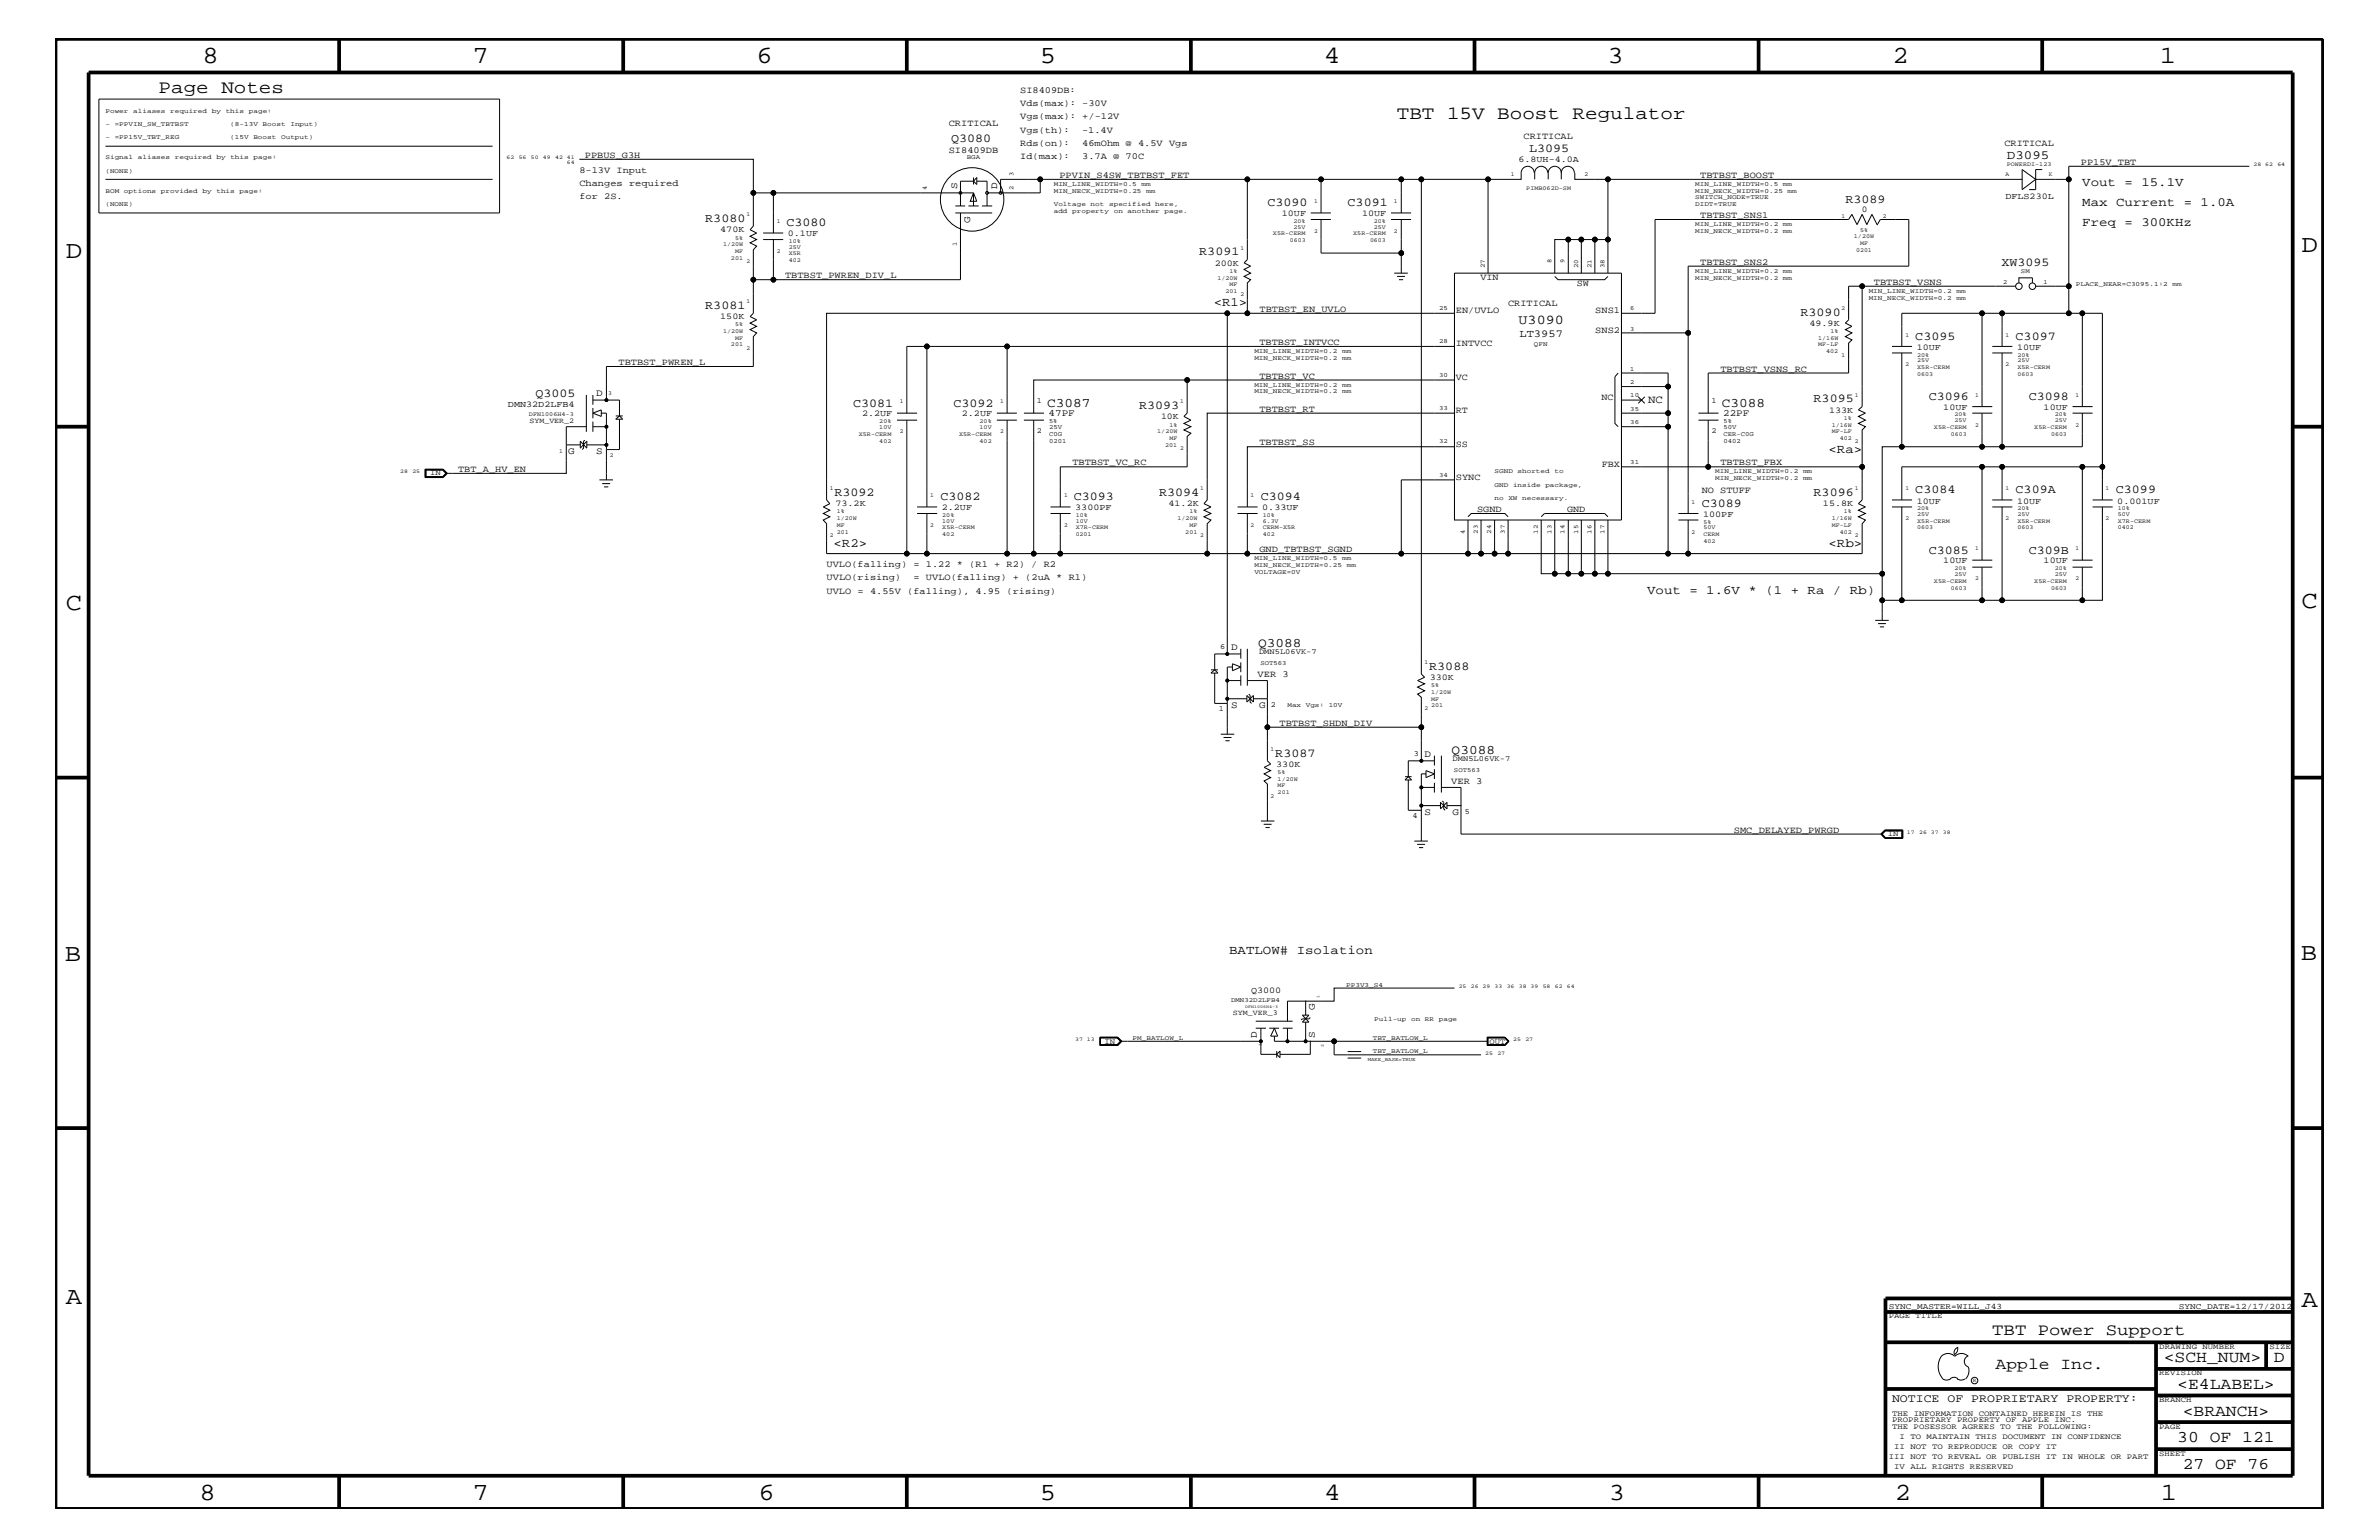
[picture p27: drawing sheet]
<svg xmlns="http://www.w3.org/2000/svg" width="432mm" height="279mm" viewBox="0 0 432 279" stroke-linecap="round" stroke-linejoin="round" font-family="sans-serif">
<defs><g id="words">
<g font-size="4.5">
<text x="36.7" y="11.5">8</text>
<text x="85.8" y="11.5">7</text>
<text x="137.3" y="11.5">6</text>
<text x="188.7" y="11.5">5</text>
<text x="240.3" y="11.5">4</text>
<text x="291.8" y="11.5">3</text>
<text x="343.5" y="11.5">2</text>
<text x="392" y="11.5">1</text>
<text x="11.9" y="46.8">D</text>
<text x="417.7" y="45.7">D</text>
<text x="11.9" y="110.6">C</text>
<text x="417.8" y="110.3">C</text>
<text x="11.8" y="174.3">B</text>
<text x="417.6" y="174.2">B</text>
<text x="11.9" y="236.7">A</text>
<text x="417.8" y="237.1">A</text>
<text x="36.2" y="272.1">8</text>
<text x="85.8" y="272.1">7</text>
<text x="137.7" y="272.1">6</text>
<text x="188.7" y="272.1">5</text>
<text x="240.4" y="272.1">4</text>
<text x="292" y="272.1">3</text>
<text x="343.9" y="272.1">2</text>
<text x="392.2" y="272.1">1</text>
</g>
<g font-size="3.4">
<text x="28.8" y="16.8">Page Notes</text>
<text x="253.5" y="21.6">TBT 15V Boost Regulator</text>
</g>
<g font-size="3">
<text x="361.6" y="242.3">TBT Power Support</text>
<text x="362.2" y="248.4">Apple Inc.</text>
<text x="392.7" y="247.1">&lt;SCH_NUM&gt;</text>
<text x="395.2" y="252">&lt;E4LABEL&gt;</text>
<text x="412.7" y="247.1">D</text>
<text x="396.2" y="256.8">&lt;BRANCH&gt;</text>
<text x="395.2" y="261.6">30 OF 121</text>
<text x="396.2" y="266.6">27 OF 76</text>
</g>
<text font-size="2.5" x="275.6" y="58.7">U3090</text>
<g font-size="2.4">
<text x="190.1" y="73.8">C3087</text>
<text x="312.5" y="73.8">C3088</text>
<text x="228.3" y="117.4">Q3088</text>
<text x="263.5" y="136.8">Q3088</text>
</g>
<g font-size="2.3">
<text x="364.3" y="28.9">D3095</text>
<text x="378" y="33.7">Vout = 15.1V</text>
<text x="378" y="41">Freq = 300KHz</text>
<text x="378" y="37.4">Max Current = 1.0A</text>
<text x="220.3" y="55.6">&lt;R1&gt;</text>
<text x="331.9" y="82.2">&lt;Ra&gt;</text>
<text x="151.3" y="99.3">&lt;R2&gt;</text>
<text x="331.9" y="99.3">&lt;Rb&gt;</text>
<text x="299" y="107.7">Vout = 1.6V * (1 + Ra / Rb)</text>
<text x="223.1" y="173.2">BATLOW# Isolation</text>
</g>
<g font-size="2.2">
<text x="172.6" y="25.9">Q3080</text>
<text x="277.5" y="27.5">L3095</text>
<text x="128" y="40.3">R3080</text>
<text x="142.7" y="41">C3080</text>
<text x="230" y="37.4">C3090</text>
<text x="244.6" y="37.4">C3091</text>
<text x="334.9" y="36.8">R3089</text>
<text x="217.7" y="46.3">R3091</text>
<text x="363.3" y="48.2">XW3095</text>
<text x="128" y="56.1">R3081</text>
<text x="326.8" y="57.3">R3090</text>
<text x="347.6" y="61.7">C3095</text>
<text x="365.8" y="61.7">C3097</text>
<text x="97.2" y="72">Q3005</text>
<text x="154.9" y="73.8">C3081</text>
<text x="173.1" y="73.8">C3092</text>
<text x="206.8" y="74.3">R3093</text>
<text x="329.2" y="73">R3095</text>
<text x="350.1" y="72.6">C3096</text>
<text x="368.2" y="72.6">C3098</text>
<text x="347.6" y="89.5">C3084</text>
<text x="365.8" y="89.5">C309A</text>
<text x="384" y="89.5">C3099</text>
<text x="151.5" y="90">R3092</text>
<text x="170.7" y="90.7">C3082</text>
<text x="194.9" y="90.7">C3093</text>
<text x="210.4" y="90">R3094</text>
<text x="228.9" y="90.7">C3094</text>
<text x="308.9" y="92">C3089</text>
<text x="329.2" y="90">R3096</text>
<text x="350.1" y="100.4">C3085</text>
<text x="368.2" y="100.4">C309B</text>
<text x="259.4" y="121.5">R3088</text>
<text x="231.5" y="137.3">R3087</text>
</g>
<text font-size="2.1" x="343.4" y="254.4">NOTICE OF PROPRIETARY PROPERTY:</text>
<text font-size="2" x="299.1" y="73.2">NC</text>
<text font-size="1.9" x="275.8" y="61.1">LT3957</text>
<g font-size="1.8">
<text x="173.7" y="34.3" transform="rotate(-90 173.7 34.3)">S</text>
<text x="181" y="34.3" transform="rotate(-90 181 34.3)">D</text>
<text x="176.1" y="40.4" transform="rotate(-90 176.1 40.4)">G</text>
<text x="108.2" y="71.8">D</text>
<text x="190.3" y="75.6">47PF</text>
<text x="312.8" y="75.6">22PF</text>
<text x="103.1" y="82.4">G</text>
<text x="108.2" y="82.4">S</text>
<text x="223.4" y="117.9">D</text>
<text x="223.4" y="128.5">S</text>
<text x="228.5" y="128.5">G</text>
<text x="258.6" y="137.3">D</text>
<text x="258.6" y="147.9">S</text>
<text x="263.7" y="147.9">G</text>
<text x="238.7" y="183.2" transform="rotate(-90 238.7 183.2)">G</text>
<text x="228.1" y="188.3" transform="rotate(-90 228.1 188.3)">D</text>
<text x="238.7" y="188.3" transform="rotate(-90 238.7 188.3)">S</text>
</g>
<g font-size="1.7">
<text x="185.2" y="16.8">SI8409DB:</text>
<text x="172.2" y="22.9">CRITICAL</text>
<text x="185.2" y="21.6">Vgs(max): +/-12V</text>
<text x="185.2" y="19.2">Vds(max): -30V</text>
<text x="106.2" y="28.6">PPBUS_G3H</text>
<text x="172.2" y="27.7">SI8409DB</text>
<text x="185.2" y="26.5">Rds(on):</text>
<text x="185.2" y="28.9">Id(max):</text>
<text x="185.2" y="24.1">Vgs(th):</text>
<text x="196.4" y="24.1">-1.4V</text>
<text x="196.4" y="26.5">46mOhm @ 4.5V Vgs</text>
<text x="196.4" y="28.9">3.7A @ 70C</text>
<text x="276.5" y="25.3">CRITICAL</text>
<text x="363.8" y="26.5">CRITICAL</text>
<text x="377.7" y="29.9">PP15V_TBT</text>
<text x="105.2" y="31.4">8-13V Input</text>
<text x="105.2" y="33.7">Changes required</text>
<text x="192.3" y="32.3">PPVIN_S4SW_TBTBST_FET</text>
<text x="308.6" y="32.3">TBTBST_BOOST</text>
<text x="105.2" y="36.2">for 2S.</text>
<text x="308.6" y="39.6">TBTBST_SNS1</text>
<text x="142.5" y="50.5">TBTBST_PWREN_DIV_L</text>
<text x="268.7" y="50.7">VIN</text>
<text x="286.2" y="51.9">SW</text>
<text x="308.6" y="48">TBTBST_SNS2</text>
<text x="340.1" y="51.7">TBTBST_VSNS</text>
<text x="228.6" y="56.6">TBTBST_EN_UVLO</text>
<text x="264.2" y="56.8">EN/UVLO</text>
<text x="273.7" y="55.6">CRITICAL</text>
<text x="289.6" y="56.8">SNS1</text>
<text x="228.6" y="62.6">TBTBST_INTVCC</text>
<text x="264.2" y="62.9">INTVCC</text>
<text x="289.6" y="60.4">SNS2</text>
<text x="112.3" y="66.2">TBTBST_PWREN_L</text>
<text x="228.6" y="68.7">TBTBST_VC</text>
<text x="264.2" y="68.9">VC</text>
<text x="312.3" y="67.5">TBTBST_VSNS_RC</text>
<text x="228.6" y="74.7">TBTBST_RT</text>
<text x="264.2" y="75">RT</text>
<text x="290.7" y="72.6">NC</text>
<text x="228.6" y="80.8">TBTBST_SS</text>
<text x="264.2" y="81.1">SS</text>
<text x="83.1" y="85.6">TBT_A_HV_EN</text>
<text x="194.6" y="84.4">TBTBST_VC_RC</text>
<text x="264.2" y="87.1">SYNC</text>
<text x="290.7" y="84.7">FBX</text>
<text x="308.9" y="89.5">NO STUFF</text>
<text x="312.3" y="84.4">TBTBST_FBX</text>
<text x="268.1" y="92.9">SGND</text>
<text x="284.4" y="92.9">GND</text>
<text x="228.6" y="100.2">GND_TBTBST_SGND</text>
<text x="150" y="105.3">UVLO(rising)</text>
<text x="150" y="102.9">UVLO(falling) = 1.22 * (R1 + R2) / R2</text>
<text x="150" y="107.7">UVLO = 4.55V (falling), 4.95 (rising)</text>
<text x="165.8" y="105.3">= UVLO(falling) + (2uA * R1)</text>
<text x="228.3" y="122.9">VER 3</text>
<text x="232.2" y="131.7">TBTBST_SHDN_DIV</text>
<text x="263.4" y="142.3">VER 3</text>
<text x="314.7" y="151.1">SMC_DELAYED_PWRGD</text>
</g>
<g font-size="1.6">
<text x="275.6" y="29.3">6.8UH-4.0A</text>
<text x="232.7" y="39.2">10UF</text>
<text x="247.2" y="39.2">10UF</text>
<text x="337.9" y="38.5">0</text>
<text x="364" y="36.2">DFLS230L</text>
<text x="130.7" y="42.1">470K</text>
<text x="143" y="42.9">0.1UF</text>
<text x="220.5" y="48.2">200K</text>
<text x="130.7" y="57.9">150K</text>
<text x="328.4" y="59.1">49.9K</text>
<text x="347.9" y="63.4">10UF</text>
<text x="366.1" y="63.4">10UF</text>
<text x="92.2" y="73.9">DMN32D2LFB4</text>
<text x="156.5" y="75.6">2.2UF</text>
<text x="174.6" y="75.6">2.2UF</text>
<text x="210.7" y="76.1">10K</text>
<text x="332" y="74.9">133K</text>
<text x="352.7" y="74.4">10UF</text>
<text x="370.9" y="74.4">10UF</text>
<text x="151.6" y="91.8">73.2K</text>
<text x="170.9" y="92.6">2.2UF</text>
<text x="195.2" y="92.6">3300PF</text>
<text x="212.1" y="91.8">41.2K</text>
<text x="229.1" y="92.6">0.33UF</text>
<text x="309.1" y="93.8">100PF</text>
<text x="330.9" y="91.8">15.8K</text>
<text x="347.9" y="91.4">10UF</text>
<text x="366.1" y="91.4">10UF</text>
<text x="384.3" y="91.4">0.001UF</text>
<text x="352.7" y="102.2">10UF</text>
<text x="370.9" y="102.2">10UF</text>
<text x="259.5" y="123.4">330K</text>
<text x="231.6" y="139.1">330K</text>
<text x="227.1" y="180.2">Q3000</text>
</g>
<g font-size="1.5">
<text x="342.8" y="237.4">SYNC_MASTER=WILL_J43</text>
<text x="395.5" y="237.4">SYNC_DATE=12/17/2012</text>
</g>
<g font-size="1.4">
<text x="96.1" y="76.8">SYM_VER_2</text>
<text x="188.2" y="73.2">1</text>
<text x="310.6" y="73.2">1</text>
<text x="188.2" y="78.6">2</text>
<text x="310.6" y="78.6">2</text>
<text x="78.1" y="86.2">IN</text>
<text x="221.5" y="117.8">6</text>
<text x="228.5" y="118.7">DMN5L06VK-7</text>
<text x="221.2" y="129.1">1</text>
<text x="230.6" y="128.3">2</text>
<text x="256.6" y="137.2">3</text>
<text x="263.7" y="138.1">DMN5L06VK-7</text>
<text x="256.4" y="148.4">4</text>
<text x="265.9" y="147.7">5</text>
<text x="342.6" y="151.8">IN</text>
<text x="223.8" y="184.1">SYM_VER_3</text>
<text x="200.5" y="189.3">IN</text>
<text x="270.4" y="189.3">OUT</text>
<text x="342.8" y="239.2">PAGE TITLE</text>
<text x="391.9" y="244.7">DRAWING NUMBER</text>
<text x="411.9" y="244.7">SIZE</text>
<text x="391.9" y="249.5">REVISION</text>
<text x="343.4" y="256.8">THE INFORMATION CONTAINED HEREIN IS THE</text>
<text x="391.9" y="254.4">BRANCH</text>
<text x="343.4" y="259.3">THE POSESSOR AGREES TO THE FOLLOWING:</text>
<text x="343.4" y="258">PROPRIETARY PROPERTY OF APPLE INC.</text>
<text x="343.8" y="262.9">II NOT TO REPRODUCE OR COPY IT</text>
<text x="344.8" y="261.1">I TO MAINTAIN THIS DOCUMENT IN CONFIDENCE</text>
<text x="391.9" y="259.3">PAGE</text>
<text x="342.8" y="264.7">III NOT TO REVEAL OR PUBLISH IT IN WHOLE OR PART</text>
<text x="343.8" y="266.6">IV ALL RIGHTS RESERVED</text>
<text x="391.9" y="264.1">SHEET</text>
</g>
<g font-size="1.2">
<text x="19.1" y="22.9">-</text>
<text x="19.1" y="20.4">Power</text>
<text x="20.8" y="22.9">=PPVIN_SW_TBTBST</text>
<text x="24.2" y="20.4">aliases</text>
<text x="30.9" y="20.4">required</text>
<text x="38.4" y="20.4">by</text>
<text x="41" y="20.4">this</text>
<text x="41.8" y="22.9">(8-13V Boost</text>
<text x="45.2" y="20.4">page:</text>
<text x="52.7" y="22.9">Input)</text>
<text x="19.1" y="25.3">-</text>
<text x="19.1" y="28.9">Signal</text>
<text x="20.8" y="25.3">=PP15V_TBT_REG</text>
<text x="25" y="28.9">aliases</text>
<text x="31.7" y="28.9">required</text>
<text x="39.3" y="28.9">by</text>
<text x="41.8" y="25.3">(15V Boost</text>
<text x="41.8" y="28.9">this</text>
<text x="46" y="28.9">page:</text>
<text x="51" y="25.3">Output)</text>
<text x="175.5" y="28.9">BGA</text>
<text x="19.1" y="31.4">(NONE)</text>
<text x="19.1" y="35">BOM</text>
<text x="22.5" y="35">options</text>
<text x="29.2" y="35">provided</text>
<text x="36.8" y="35">by</text>
<text x="39.3" y="35">this</text>
<text x="43.5" y="35">page:</text>
<text x="168.2" y="34.4" transform="rotate(-90 168.2 34.4)">4</text>
<text x="184" y="34.4" transform="rotate(-90 184 34.4)">2</text>
<text x="184" y="31.9" transform="rotate(-90 184 31.9)">3</text>
<text x="191.3" y="35">MIN_NECK_WIDTH=0.25</text>
<text x="191.3" y="33.7">MIN_LINE_WIDTH=0.5</text>
<text x="207.2" y="33.7">mm</text>
<text x="208" y="35">mm</text>
<text x="307.7" y="33.7">MIN_LINE_WIDTH=0.5</text>
<text x="307.7" y="35">MIN_NECK_WIDTH=0.25</text>
<text x="323.6" y="33.7">mm</text>
<text x="324.5" y="35">mm</text>
<text x="19.1" y="37.4">(NONE)</text>
<text x="191.3" y="37.4">Voltage</text>
<text x="191.3" y="38.6">add</text>
<text x="194.6" y="38.6">property</text>
<text x="198" y="37.4">not</text>
<text x="201.3" y="37.4">specified</text>
<text x="202.2" y="38.6">on</text>
<text x="204.7" y="38.6">another</text>
<text x="209.7" y="37.4">here,</text>
<text x="211.4" y="38.6">page.</text>
<text x="307.7" y="41">MIN_LINE_WIDTH=0.2</text>
<text x="307.7" y="37.4">DIDT=TRUE</text>
<text x="307.7" y="36.2">SWITCH_NODE=TRUE</text>
<text x="323.6" y="41">mm</text>
<text x="173.7" y="44.6" transform="rotate(-90 173.7 44.6)">1</text>
<text x="281.6" y="47.8" transform="rotate(-90 281.6 47.8)">8</text>
<text x="284" y="47.8" transform="rotate(-90 284 47.8)">9</text>
<text x="307.7" y="42.3">MIN_NECK_WIDTH=0.2</text>
<text x="323.6" y="42.3">mm</text>
<text x="269.5" y="48.6" transform="rotate(-90 269.5 48.6)">27</text>
<text x="286.4" y="48.6" transform="rotate(-90 286.4 48.6)">20</text>
<text x="288.9" y="48.6" transform="rotate(-90 288.9 48.6)">21</text>
<text x="291.3" y="48.6" transform="rotate(-90 291.3 48.6)">38</text>
<text x="307.7" y="49.6">MIN_LINE_WIDTH=0.2</text>
<text x="307.7" y="50.7">MIN_NECK_WIDTH=0.2</text>
<text x="323.6" y="49.6">mm</text>
<text x="323.6" y="50.7">mm</text>
<text x="339.2" y="53.2">MIN_LINE_WIDTH=0.2</text>
<text x="355.1" y="53.2">mm</text>
<text x="363.6" y="51.6">2</text>
<text x="366.8" y="49.6">SM</text>
<text x="370.9" y="51.6">1</text>
<text x="376.8" y="51.9">PLACE_NEAR=C3095.1:2</text>
<text x="394.3" y="51.9">mm</text>
<text x="261.2" y="56.2">25</text>
<text x="295.9" y="60">3</text>
<text x="295.9" y="56.3">6</text>
<text x="339.2" y="54.4">MIN_NECK_WIDTH=0.2</text>
<text x="355.1" y="54.4">mm</text>
<text x="227.7" y="65.3">MIN_NECK_WIDTH=0.2</text>
<text x="227.7" y="64">MIN_LINE_WIDTH=0.2</text>
<text x="243.6" y="65.3">mm</text>
<text x="243.6" y="64">mm</text>
<text x="261.2" y="62.3">28</text>
<text x="278.4" y="62.9">QFN</text>
<text x="227.7" y="71.3">MIN_NECK_WIDTH=0.2</text>
<text x="227.7" y="70.1">MIN_LINE_WIDTH=0.2</text>
<text x="243.6" y="71.3">mm</text>
<text x="243.6" y="70.1">mm</text>
<text x="261.2" y="68.4">30</text>
<text x="295.9" y="69.6">2</text>
<text x="295.9" y="67.3">1</text>
<text x="190.4" y="77.9">25V</text>
<text x="190.4" y="76.8">5%</text>
<text x="261.2" y="74.4">33</text>
<text x="295.9" y="76.9">36</text>
<text x="295.9" y="74.5">35</text>
<text x="295.9" y="72.1">10</text>
<text x="312.8" y="76.8">5%</text>
<text x="312.8" y="77.9">50V</text>
<text x="190.4" y="80.3">0201</text>
<text x="190.4" y="79.1">C0G</text>
<text x="261.2" y="80.5">32</text>
<text x="312.8" y="79.1">CER-C0G</text>
<text x="312.8" y="80.3">0402</text>
<text x="261.2" y="86.5">34</text>
<text x="271.3" y="85.9">SGND</text>
<text x="271.3" y="88.3">GND</text>
<text x="274.6" y="88.3">inside</text>
<text x="275.4" y="85.9">shorted</text>
<text x="280.5" y="88.3">package,</text>
<text x="282.1" y="85.9">to</text>
<text x="295.9" y="84.2">31</text>
<text x="311.3" y="85.9">MIN_LINE_WIDTH=0.2</text>
<text x="311.3" y="87.1">MIN_NECK_WIDTH=0.2</text>
<text x="327.3" y="85.9">mm</text>
<text x="327.3" y="87.1">mm</text>
<text x="271.3" y="90.7">no</text>
<text x="273.8" y="90.7">XW</text>
<text x="276.3" y="90.7">necessary.</text>
<text x="227.7" y="101.6">MIN_LINE_WIDTH=0.5</text>
<text x="243.6" y="101.6">mm</text>
<text x="265.9" y="96.8" transform="rotate(-90 265.9 96.8)">4</text>
<text x="268.2" y="96.8" transform="rotate(-90 268.2 96.8)">23</text>
<text x="270.7" y="96.8" transform="rotate(-90 270.7 96.8)">24</text>
<text x="273.1" y="96.8" transform="rotate(-90 273.1 96.8)">37</text>
<text x="279.1" y="96.8" transform="rotate(-90 279.1 96.8)">12</text>
<text x="281.6" y="96.8" transform="rotate(-90 281.6 96.8)">13</text>
<text x="284" y="96.8" transform="rotate(-90 284 96.8)">14</text>
<text x="286.4" y="96.8" transform="rotate(-90 286.4 96.8)">15</text>
<text x="288.9" y="96.8" transform="rotate(-90 288.9 96.8)">16</text>
<text x="291.3" y="96.8" transform="rotate(-90 291.3 96.8)">17</text>
<text x="227.7" y="102.9">MIN_NECK_WIDTH=0.25</text>
<text x="227.7" y="104.1">VOLTAGE=0V</text>
<text x="244.4" y="102.9">mm</text>
<text x="228.8" y="120.7">SOT563</text>
<text x="233.7" y="128.3">Max</text>
<text x="237" y="128.3">Vgs:</text>
<text x="241.2" y="128.3">10V</text>
<text x="263.9" y="140.1">SOT563</text>
<text x="244.3" y="179">PP3V3_S4</text>
<text x="223.4" y="181.8">DMN32D2LFB4</text>
<text x="249.4" y="185.3">Pull-up</text>
<text x="256.1" y="185.3">on</text>
<text x="258.6" y="185.3">RR</text>
<text x="261.2" y="185.3">page</text>
<text x="205.6" y="188.7">PM_BATLOW_L</text>
<text x="249.2" y="191.1">TBT_BATLOW_L</text>
<text x="249.2" y="188.7">TBT_BATLOW_L</text>
</g>
<g font-size="1.1">
<text x="274.2" y="31.9">1</text>
<text x="277" y="34.5">PIMB062D-SM</text>
<text x="287.6" y="31.9">2</text>
<text x="364" y="31.9">A</text>
<text x="364.2" y="30.2">POWERDI-123</text>
<text x="371.9" y="31.9">K</text>
<text x="135.5" y="39.2">1</text>
<text x="141" y="40.4">1</text>
<text x="234.8" y="40.4">20%</text>
<text x="234.8" y="41.5">25V</text>
<text x="238.5" y="36.8">1</text>
<text x="249.3" y="40.4">20%</text>
<text x="249.3" y="41.5">25V</text>
<text x="253" y="36.8">1</text>
<text x="334.3" y="39.5">1</text>
<text x="341.7" y="39.5">2</text>
<text x="131.2" y="44.6">1/20W</text>
<text x="132.7" y="47.1">201</text>
<text x="133.4" y="45.9">MF</text>
<text x="133.4" y="43.5">5%</text>
<text x="135.5" y="47.7">2</text>
<text x="141" y="45.9">2</text>
<text x="143.2" y="44.1">10%</text>
<text x="143.2" y="45.2">25V</text>
<text x="143.2" y="46.3">X5R</text>
<text x="143.2" y="47.6">402</text>
<text x="225.1" y="45.3">1</text>
<text x="231.1" y="42.7">X5R-CERM</text>
<text x="234.1" y="44">0603</text>
<text x="238.5" y="42.3">2</text>
<text x="245.6" y="42.7">X5R-CERM</text>
<text x="248.7" y="44">0603</text>
<text x="253" y="42.3">2</text>
<text x="336.5" y="43.2">1/20W</text>
<text x="336.9" y="45.7">0201</text>
<text x="337.6" y="44.4">MF</text>
<text x="337.6" y="42">5%</text>
<text x="221" y="50.7">1/20W</text>
<text x="222.4" y="53.2">201</text>
<text x="223.2" y="49.6">1%</text>
<text x="223.2" y="51.9">MF</text>
<text x="225.1" y="53.8">2</text>
<text x="133.4" y="59.2">5%</text>
<text x="135.5" y="55">1</text>
<text x="334.3" y="56.2">2</text>
<text x="131.2" y="60.4">1/20W</text>
<text x="132.7" y="62.9">201</text>
<text x="133.4" y="61.7">MF</text>
<text x="135.5" y="63.4">2</text>
<text x="330" y="61.7">1/16W</text>
<text x="330" y="62.9">MF-LF</text>
<text x="331.5" y="64">402</text>
<text x="332.2" y="60.4">1%</text>
<text x="334.3" y="64.7">1</text>
<text x="345.9" y="61.1">1</text>
<text x="348" y="64.7">20%</text>
<text x="348" y="65.7">25V</text>
<text x="364" y="61.1">1</text>
<text x="366.2" y="64.7">20%</text>
<text x="366.2" y="65.7">25V</text>
<text x="110.4" y="71.7">3</text>
<text x="336.6" y="72">1</text>
<text x="345.9" y="66.5">2</text>
<text x="348" y="67">X5R-CERM</text>
<text x="348" y="68.2">0603</text>
<text x="358.5" y="72">1</text>
<text x="364" y="66.5">2</text>
<text x="366.2" y="68.2">0603</text>
<text x="366.2" y="67">X5R-CERM</text>
<text x="376.7" y="72">1</text>
<text x="96" y="75.5">DFN1006H4-3</text>
<text x="159.6" y="77.9">10V</text>
<text x="159.6" y="76.8">20%</text>
<text x="163.3" y="73.2">1</text>
<text x="177.8" y="76.8">20%</text>
<text x="177.8" y="77.9">10V</text>
<text x="181.5" y="73.2">1</text>
<text x="212.3" y="77.4">1%</text>
<text x="214.2" y="73.2">1</text>
<text x="332.5" y="77.4">1/16W</text>
<text x="334.7" y="76.2">1%</text>
<text x="351" y="77.9">X5R-CERM</text>
<text x="354.8" y="75.6">20%</text>
<text x="354.8" y="76.7">25V</text>
<text x="358.5" y="77.4">2</text>
<text x="369.2" y="77.9">X5R-CERM</text>
<text x="373" y="75.6">20%</text>
<text x="373" y="76.7">25V</text>
<text x="376.7" y="77.4">2</text>
<text x="101.5" y="82.2">1</text>
<text x="110.7" y="83">2</text>
<text x="155.9" y="79.1">X5R-CERM</text>
<text x="159.6" y="80.3">402</text>
<text x="163.3" y="78.6">2</text>
<text x="174.1" y="79.1">X5R-CERM</text>
<text x="177.8" y="80.3">402</text>
<text x="181.5" y="78.6">2</text>
<text x="210.1" y="78.6">1/20W</text>
<text x="211.5" y="81.1">201</text>
<text x="212.3" y="79.9">MF</text>
<text x="214.2" y="81.6">2</text>
<text x="332.5" y="78.6">MF-LF</text>
<text x="333.9" y="79.9">402</text>
<text x="336.6" y="80.5">2</text>
<text x="354.1" y="79.1">0603</text>
<text x="372.3" y="79.1">0603</text>
<text x="150.6" y="88.9">1</text>
<text x="217.8" y="88.9">1</text>
<text x="336.6" y="88.9">1</text>
<text x="345.9" y="88.9">1</text>
<text x="364" y="88.9">1</text>
<text x="382.2" y="88.9">1</text>
<text x="151.9" y="93.2">1%</text>
<text x="151.9" y="95.6">MF</text>
<text x="151.9" y="94.3">1/20W</text>
<text x="168.8" y="95.6">2</text>
<text x="168.8" y="90.1">1</text>
<text x="171" y="93.8">20%</text>
<text x="171" y="94.9">10V</text>
<text x="193.1" y="95.6">2</text>
<text x="193.1" y="90.1">1</text>
<text x="195.2" y="93.8">10%</text>
<text x="195.2" y="94.9">10V</text>
<text x="213.7" y="94.3">1/20W</text>
<text x="215.9" y="93.2">1%</text>
<text x="215.9" y="95.6">MF</text>
<text x="227" y="95.6">2</text>
<text x="227" y="90.1">1</text>
<text x="229.2" y="93.8">10%</text>
<text x="229.2" y="94.9">6.3V</text>
<text x="307" y="91.4">1</text>
<text x="309.2" y="95">5%</text>
<text x="332.5" y="95.6">MF-LF</text>
<text x="332.5" y="94.3">1/16W</text>
<text x="334.7" y="93.2">1%</text>
<text x="345.9" y="94.3">2</text>
<text x="348" y="92.6">20%</text>
<text x="348" y="93.7">25V</text>
<text x="348" y="94.9">X5R-CERM</text>
<text x="364" y="94.3">2</text>
<text x="366.2" y="93.7">25V</text>
<text x="366.2" y="92.6">20%</text>
<text x="366.2" y="94.9">X5R-CERM</text>
<text x="382.2" y="94.3">2</text>
<text x="384.4" y="94.9">X7R-CERM</text>
<text x="384.4" y="92.6">10%</text>
<text x="384.4" y="93.7">50V</text>
<text x="150.6" y="97.4">2</text>
<text x="151.9" y="96.8">201</text>
<text x="171" y="96">X5R-CERM</text>
<text x="171" y="97.3">402</text>
<text x="195.2" y="96">X7R-CERM</text>
<text x="195.2" y="97.3">0201</text>
<text x="215.1" y="96.8">201</text>
<text x="217.8" y="97.4">2</text>
<text x="229.2" y="97.3">402</text>
<text x="229.2" y="96">CERM-X5R</text>
<text x="307" y="96.8">2</text>
<text x="309.2" y="96">50V</text>
<text x="309.2" y="98.5">402</text>
<text x="309.2" y="97.3">CERM</text>
<text x="333.9" y="96.8">402</text>
<text x="336.6" y="97.4">2</text>
<text x="348" y="96">0603</text>
<text x="358.5" y="99.9">1</text>
<text x="366.2" y="96">0603</text>
<text x="376.7" y="99.9">1</text>
<text x="384.4" y="96">0402</text>
<text x="351" y="105.8">X5R-CERM</text>
<text x="354.1" y="107">0603</text>
<text x="354.8" y="104.6">25V</text>
<text x="354.8" y="103.5">20%</text>
<text x="358.5" y="105.3">2</text>
<text x="369.2" y="105.8">X5R-CERM</text>
<text x="372.3" y="107">0603</text>
<text x="373" y="103.5">20%</text>
<text x="373" y="104.6">25V</text>
<text x="376.7" y="105.3">2</text>
<text x="258.6" y="120.4">1</text>
<text x="259.8" y="125.9">1/20W</text>
<text x="259.8" y="124.7">5%</text>
<text x="258.6" y="128.9">2</text>
<text x="259.8" y="127.1">MF</text>
<text x="259.8" y="128.3">201</text>
<text x="230.6" y="136.2">1</text>
<text x="231.9" y="141.7">1/20W</text>
<text x="231.9" y="142.9">MF</text>
<text x="231.9" y="140.4">5%</text>
<text x="230.6" y="144.7">2</text>
<text x="231.9" y="144">201</text>
</g>
<g font-size="1">
<text x="92" y="28.9">62</text>
<text x="94.2" y="28.9">56</text>
<text x="96.4" y="28.9">50</text>
<text x="98.6" y="28.9">49</text>
<text x="100.8" y="28.9">42 41</text>
<text x="102.9" y="29.8">64</text>
<text x="409" y="30.2">28 62</text>
<text x="413.4" y="30.2">64</text>
<text x="72.6" y="85.9">28</text>
<text x="74.8" y="85.9">25</text>
<text x="346.1" y="151.3">17</text>
<text x="348.3" y="151.3">26 37</text>
<text x="352.7" y="151.3">38</text>
<text x="264.8" y="179.3">25</text>
<text x="267" y="179.3">26 29</text>
<text x="271.3" y="179.3">33</text>
<text x="273.5" y="179.3">36</text>
<text x="275.7" y="179.3">38 39</text>
<text x="280" y="179.3">58</text>
<text x="282.2" y="179.3">62</text>
<text x="284.4" y="179.3">64</text>
<text x="195.2" y="188.9">37 13</text>
<text x="269.6" y="191.4">25</text>
<text x="271.8" y="191.4">27</text>
<text x="274.7" y="188.9">25</text>
<text x="276.9" y="188.9">27</text>
<text x="358.1" y="250.7">R</text>
</g>
<text font-size=".9" x="248.2" y="192.6">MAKE_BASE=TRUE</text>
<g font-size=".8">
<text x="226" y="182.9">DFN1006H4-3</text>
<text x="239.5" y="181" transform="rotate(-90 239.5 181)">1</text>
<text x="229" y="189.9" transform="rotate(-90 229 189.9)">3</text>
<text x="240.3" y="190" transform="rotate(-90 240.3 190)">2</text>
</g>
</g></defs>
<g fill="none" stroke="#000" stroke-width=".18">
<path d="M17.9 18h72.8v20.6h-72.8zM19.1 32.5h70.3M19.1 26.5h70.3M105.2 28.9h31.5v6.1h3.7M136.7 35v6l-.6 .7 1.2 .6-1.2 .6 1.2 .6-1.2 .6 1.2 .5-.6 .7v5.4h3.7M173.4 38.6h6.7M173.4 37.4h1.8M174.3 38.6v12.1h-33.9v-7.2M175.8 37.4h1.8M176.7 35l.6 1.5h-1.2zM176.7 35h-36.3v7.3M176.7 32.2v1.3"/>
<path d="M176.7 35v2.4M176.7 32.9h-2.4v4.5M177.3 32.2v1.3l-.6-.6zM177.3 32.9h1.9v4.5M178.2 37.4h1.9M179.2 35h9.6v-2.5h-7.2v2.5M188.8 32.5h37.6M237.9 39.8h3.7M237.9 38.6h3.7M239.8 39.8v6.1h14.5M239.8 32.5h-13.4v14.6l-.6 .6 1.2 .6-1.2 .6 1.2 .7-1.2 .6 1.2 .5-.6 .6v5.5M252.5 39.8h3.6"/>
<path d="M252.5 38.6h3.6M254.3 32.5h-14.5v6.1M254.3 39.8v9.8M258 32.5h-3.7v6.1M270.1 32.5h-12.1v89.8l.6 .6-1.3 .6 1.3 .6-1.3 .6 1.3 .6-1.3 .6 .7 .6v5.4h-28M270.1 32.5v17.1M278.5 31.4a1.19 1.19 0 0 0-1.2-1.2 1.19 1.19 0 0 0-1.2 1.2v1.1h-6M280.9 31.4a1.19 1.19 0 0 0-1.2-1.2 1.19 1.19 0 0 0-1.1 1.2v1.1M283.4 31.4a1.19 1.19 0 0 0-1.2-1.2 1.19 1.19 0 0 0-1.2 1.2v1.1M283.4 31.4v1.1M283.4 31.4a1.19 1.19 0 0 1 1.2-1.2 1.19 1.19 0 0 1 1.2 1.2M285.8 31.4v1.1h6v11"/>
<path d="M291.8 32.5h75.2M367 30.8l2.5 1.7-2.5 1.9zM370.7 30.8h-1.2v3.6h-1.2M375.5 32.5v19.4h-6M408.3 30.2h-32.8v2.3h-6M136.7 50.7v6.1l-.6 .6 1.2 .6-1.2 .6 1.2 .6-1.2 .6 1.2 .6-.6 .7v5.4h-26.6v6.1M138.5 42.3h3.7M138.5 43.5h3.7M222.8 56.8h41.2M253.1 49.6h2.4M253.6 50.2h1.4M253.9 50.7h.8"/>
<path d="M264 49.6h30.3v44.7h-30.3zM282.2 50.2l.6 .5h8.5l.5-.5M282.2 49.6v-6.1h2.4v6.1M284.6 43.5h2.4v6.1M287 43.5h2.5v6.1M289.5 43.5h2.3v6.1M338 51.9h27.8M340.7 40.8l.6-1h5.2v8.5h-40.1v12.1h-12.1M340.7 40.8l-.9-1.9-1 1.9-.8-1.9-.9 1.9-1-1.9-.6 .9h-35.1v17h-6.1M359.7 56.8h3.7v6.1M363.4 56.8h18.2v33.9M366.4 51.3v-.9h2.5v.9"/>
<path d="M375.5 51.9v4.9M378 56.8v17M106.2 79.9l-.3 .1v1.3l-.2 .3M106.4 77.4h-3.6v8.5h-21.9M106.4 71.7v6.6M107.6 72.6h4.8v2.9M107.6 77.4h2.5M107.6 71.7v1.7M107.6 74v1.9M107.6 76.5v1.8M107.6 75l1.5-.6v1.2zM109.1 75h1v12.1"/>
<path d="M111.8 76.1l.6-.6 .6 .6zM111.8 75.5h1.2M112.4 76.1v5.5h-2.3M162.8 75h3.7M162.8 76.2h3.7M164.6 75v-12.1h18.2v12.1M164.6 76.2v24.2M168.2 62.9v29.1M180.9 76.2h3.7M180.9 75h3.7M182.8 62.9h81.2M182.8 76.2v24.2h-14.6"/>
<path d="M185.8 75h3.7M185.8 76.2h3.7M187.6 75v-6.1h27.9v6.1l-.6 .6 1.3 .6-1.3 .6 1.3 .6-1.3 .6 1.3 .6-.7 .6v5.5h-23.1v7.3M187.6 76.2v24.2M215.5 68.9h48.5M264 75h-44.9v15.7l-.6 .7 1.3 .6-1.3 .6 1.3 .6-1.3 .6 1.3 .5-.7 .7v5.4h-26.7M293.7 67.7l-.6 .7v8.4l.6 .6M294.3 75h8.5M294.3 72.6h3.6M294.3 70.1h8.5M294.3 67.7h8.5v9.7M294.3 77.4h8.5"/>
<path d="M297.3 72l1.2 1.2M298.5 72l-1.2 1.2M306.4 60.4v32.8M308.3 75h3.6M308.3 76.2h3.6M310 75v-7.3h25.5v-5.4l.6-.6-1.2-.6 1.2-.7-1.2-.6 1.2-.6-1.2-.6 .6-.6v-6.1h2.5v21.9l-.7 .6 1.3 .6-1.3 .6 1.3 .6-1.3 .6 1.3 .6-.6 .6v12.7l-.7 .7 1.3 .6-1.3 .6 1.3 .6-1.3 .6 1.3 .5-.6 .7v5.4h-35.2v-23M310 76.2v8.5h-15.7M343.4 64h3.6M343.4 62.9h3.6M345.2 64v17.1h-3.6v23h-49.8v-9.8M345.2 62.9v-6.1h14.5v17M358 75h3.6"/>
<path d="M358 73.8h3.6M359.7 75v6.1M361.6 62.9h3.7M361.6 64h3.7M363.4 64v17.1h-3.7M376.2 73.8h3.6M376.2 75h3.6M378 75v6.1h-14.6M77.1 85.1h3.3l.8 .8-.8 .7h-3.3zM77.2 85.2h3.2l.7 .7-.7 .7h-3.2zM77.3 85.2v1.4M77.3 85.3h3l.6 .6"/>
<path d="M80.3 85.2l.7 .7-.7 .7M80.9 85.9l-.6 .6h-3M102.8 80.7h2.5M105.3 80l1.2 1.3v-1.3l-1.2 1.3zM106.5 80.7h3.6M108.8 87.1h2.5M109.3 87.7h1.4M109.6 88.3h.8M166.5 92h3.6M166.5 93.2h3.6M168.2 93.2v7.2h-3.6M190.7 92h3.6"/>
<path d="M190.7 93.2h3.6M192.4 93.2v7.2h-4.8M224.6 93.2h3.7M224.6 92h3.7M226.4 93.2v7.2M264 81.1h-37.6v10.9M264 87.1h-9.7v13.3h12.1M266.4 93.8l.6-.6h6.1l.6 .6M266.4 94.3v6.1h2.4M268.8 94.3v6.1h2.5M271.3 94.3v6.1h2.4M273.7 94.3v6.1h29.1"/>
<path d="M279.7 94.3v9.8h2.5M282.2 94.3v9.8h2.4M284.6 94.3v9.8h2.4M287 94.3v9.8h2.5M289.5 94.3v9.8h2.3M291.8 93.8l-.5-.6h-11l-.6 .6M304.6 93.2h3.7M304.6 94.3h3.7M306.4 94.3v6.1M310 84.7h28M343.4 92h3.6M343.4 90.7h3.6"/>
<path d="M345.2 81.1h14.5M345.2 92v16.9h-3.6M359.7 84.7h-14.5v6M361.6 90.7h3.7M361.6 92h3.7M363.4 84.7h-3.7v16.9M363.4 92v16.9h-3.7M363.4 84.7v6M363.4 84.7h14.6M379.8 90.7h3.7M379.8 92h3.7M381.6 84.7h-3.6v16.9"/>
<path d="M381.6 92v16.9h-3.6M164.6 100.4h-14.6v-5.4l-.6-.7 1.2-.5-1.2-.6 1.2-.6-1.2-.6 1.2-.6-.6-.7v-33.9h72.8v61.8M182.8 100.4h4.8M219.1 100.4h35.2M225.2 117.7v1.8M225.2 118.6h-4.7v2.9M226.4 117.7v6.7M340.4 112.6h2.4M340.9 113.1h1.4M341.2 113.7h.8M341.6 104.1v8.5M358 102.9h3.6"/>
<path d="M358 101.6h3.6M359.7 102.9v6h-14.5M363.4 108.9h14.6M376.2 101.6h3.6M376.2 102.9h3.6M378 102.9v6M219.8 121.5h1.3M219.8 122.1l.7-.6 .6 .6zM220.5 122.1v5.5h2.3M221.6 133.2h2.4M222.1 133.8h1.4M222.4 134.4h.8"/>
<path d="M222.8 126.8h3.5M222.8 123.5h2.4M223.7 121h-.9v12.2M223.7 120.4l1.5 .6-1.5 .7zM225.2 120.2v1.7M225.2 122.5v1.9M226.3 126.2l1.2 1.2v-1.2l-1.2 1.2zM226.4 123.5h3.6v14.5l.6 .6-1.2 .6 1.2 .6-1.2 .6 1.2 .7-1.2 .6 .6 .6v6.7M226.7 125.9l.2 .3v1.2l.3 .2M227.5 126.8h2.5M258 131.9v6.1M258.8 139.8l1.5 .6-1.5 .7z"/>
<path d="M260.3 137.1v1.8M260.3 139.6v1.7M260.3 138h-4.7v2.9M261.6 137.1v6.7M228.9 149h2.4M229.4 149.5h1.4M229.7 150.1h.8M255 141.5l.6-.6 .6 .6zM255 140.9h1.2M255.6 141.5v5.5l2.5-.1M256.7 152.6h2.5M257.2 153.2h1.5"/>
<path d="M257.6 153.8h.7M258 142.9h2.3M258 146.2h3.5M258.8 140.4h-.8v12.2M260.3 142v1.8M261.5 145.6v1.2l1.1-1.2v1.2zM261.6 142.9h3.6v8.4h76.4M261.8 145.3l.2 .3v1.2l.3 .2M265.3 146.1l-2.7 .1M341.4 151.3l.7-.7h3.3v1.5h-3.3zM341.5 151.3l.6-.6h3.2v1.3h-3.2zM342.2 150.7l-.6 .6 .6 .7"/>
<path d="M345.2 150.7v1.3M345.4 150.7h-3.3l-.6 .6 .6 .8M264 179.3h-21.9v2.3h-8.4v3.7M199.6 188.2h3.3l.6 .7-.6 .8M199.6 188.2h3.3l.7 .7-.7 .8h-3.3zM199.7 188.3h3.1l.6 .6M202.8 188.2l.7 .7-.7 .7h-3.1v-1.4M203.4 188.9l-.6 .6h-3.1M203.4 188.9h25.5M227.9 185.3h6.7M227.9 186.5h1.9M228.9 186.5v4.8h2.8"/>
<path d="M230.4 186.5h1.8M231.3 188v.9h38.8M231.3 186.5l.6 1.5h-1.3zM231.7 190.7v1.2M232.3 190.7v1.2l-.6-.6zM232.8 186.5h1.8M233.7 186.5v2.4M236.4 184.2h1.2l-1.2 1.2h1.2zM237 185.4v3.5M237.1 181.6l-.1 2.6M237.8 184.6l-.2 .3h-1.2l-.3 .1M237.9 188.8l-.1 2.5h-5.5"/>
<path d="M242.1 188.9v2.5h26.7M244.6 190.8h2.5M244.6 192h2.5M269.9 188.2h3.2l.8 .7-.8 .8h-3.2zM270.1 188.3h3l.6 .6-.6 .6h-3zM273.8 188.9l-.7 .7h-3.1M273.8 188.9l-.7 .8M273.8 188.9l-.7-.7h-3.1v1.5M352.3 246.1a1.72 1.72 0 0 1 2.5 0 1.69 1.69 0 0 1 2.4 0M352.4 246a3.2 3.2 0 0 0 .4 4.3l.8 .1 .4-.2M354 250.2l.7-.3 .7 .3M355.2 250.2l.7 .2 .7-.2"/>
<path d="M355.3 244.4v.3a1.18 1.18 0 0 1-.6 1.1M355.4 244.4a.99 .99 0 0 0-.6 1.4M357.2 246a1.04 1.04 0 0 0-.7 1 1.04 1.04 0 0 0 .7 1M357.3 248l.1 .7a2.11 2.11 0 0 1-.6 1.5"/>
<circle cx="136.7" cy="35" r=".42"/>
<circle cx="140.4" cy="35" r=".42"/>
<circle cx="174.3" cy="35" r=".25"/>
<circle cx="176.4" cy="36.2" r="5.8"/>
<circle cx="179.2" cy="35" r=".25"/>
<circle cx="181.6" cy="35" r=".25"/>
<circle cx="188.8" cy="32.5" r=".42"/>
<circle cx="226.4" cy="32.5" r=".42"/>
<circle cx="239.8" cy="32.5" r=".42"/>
<circle cx="254.3" cy="32.5" r=".42"/>
<circle cx="258" cy="32.5" r=".42"/>
<circle cx="270.1" cy="32.5" r=".42"/>
<circle cx="291.8" cy="32.5" r=".42"/>
<circle cx="375.5" cy="32.5" r=".42"/>
<circle cx="136.7" cy="50.7" r=".42"/>
<circle cx="140.4" cy="50.7" r=".42"/>
<circle cx="222.8" cy="56.8" r=".42"/>
<circle cx="226.4" cy="56.8" r=".42"/>
<circle cx="254.3" cy="45.9" r=".42"/>
<circle cx="284.6" cy="43.5" r=".42"/>
<circle cx="287" cy="43.5" r=".42"/>
<circle cx="289.5" cy="43.5" r=".42"/>
<circle cx="291.8" cy="43.5" r=".42"/>
<circle cx="338" cy="51.9" r=".42"/>
<circle cx="359.7" cy="56.8" r=".42"/>
<circle cx="363.4" cy="56.8" r=".42"/>
<circle cx="366.4" cy="51.9" r=".59"/>
<circle cx="368.9" cy="51.9" r=".59"/>
<circle cx="375.5" cy="56.8" r=".42"/>
<circle cx="375.5" cy="51.9" r=".42"/>
<circle cx="378" cy="56.8" r=".42"/>
<circle cx="110.1" cy="72.6" r=".25"/>
<circle cx="110.1" cy="77.4" r=".25"/>
<circle cx="168.2" cy="62.9" r=".42"/>
<circle cx="182.8" cy="62.9" r=".42"/>
<circle cx="215.5" cy="68.9" r=".42"/>
<circle cx="302.8" cy="70.1" r=".42"/>
<circle cx="302.8" cy="77.4" r=".42"/>
<circle cx="302.8" cy="75" r=".42"/>
<circle cx="306.4" cy="60.4" r=".42"/>
<circle cx="110.1" cy="80.7" r=".25"/>
<circle cx="310" cy="84.7" r=".42"/>
<circle cx="338" cy="84.7" r=".42"/>
<circle cx="345.2" cy="81.1" r=".42"/>
<circle cx="359.7" cy="84.7" r=".42"/>
<circle cx="359.7" cy="81.1" r=".42"/>
<circle cx="363.4" cy="84.7" r=".42"/>
<circle cx="363.4" cy="81.1" r=".42"/>
<circle cx="378" cy="84.7" r=".42"/>
<circle cx="381.6" cy="84.7" r=".42"/>
<circle cx="164.6" cy="100.4" r=".42"/>
<circle cx="168.2" cy="100.4" r=".42"/>
<circle cx="182.8" cy="100.4" r=".42"/>
<circle cx="187.6" cy="100.4" r=".42"/>
<circle cx="192.4" cy="100.4" r=".42"/>
<circle cx="219.1" cy="100.4" r=".42"/>
<circle cx="222.8" cy="118.6" r=".25"/>
<circle cx="226.4" cy="100.4" r=".42"/>
<circle cx="254.3" cy="100.4" r=".42"/>
<circle cx="266.4" cy="100.4" r=".42"/>
<circle cx="268.8" cy="100.4" r=".42"/>
<circle cx="271.3" cy="100.4" r=".42"/>
<circle cx="273.7" cy="100.4" r=".42"/>
<circle cx="282.2" cy="104.1" r=".42"/>
<circle cx="284.6" cy="104.1" r=".42"/>
<circle cx="287" cy="104.1" r=".42"/>
<circle cx="289.5" cy="104.1" r=".42"/>
<circle cx="291.8" cy="104.1" r=".42"/>
<circle cx="302.8" cy="100.4" r=".42"/>
<circle cx="306.4" cy="100.4" r=".42"/>
<circle cx="341.6" cy="104.1" r=".42"/>
<circle cx="341.6" cy="108.9" r=".42"/>
<circle cx="345.2" cy="108.9" r=".42"/>
<circle cx="359.7" cy="108.9" r=".42"/>
<circle cx="363.4" cy="108.9" r=".42"/>
<circle cx="378" cy="108.9" r=".42"/>
<circle cx="222.8" cy="126.8" r=".25"/>
<circle cx="222.8" cy="123.5" r=".25"/>
<circle cx="230" cy="131.9" r=".42"/>
<circle cx="258" cy="131.9" r=".42"/>
<circle cx="258" cy="138" r=".25"/>
<circle cx="258" cy="146.2" r=".25"/>
<circle cx="258" cy="142.9" r=".25"/>
<circle cx="228.9" cy="188.9" r=".25"/>
<circle cx="233.7" cy="188.9" r=".25"/>
<circle cx="237" cy="188.9" r=".25"/>
<circle cx="242.1" cy="188.9" r=".42"/>
<circle cx="358.4" cy="250.5" r=".59"/>
</g>
<g fill="#000">
<circle cx="136.7" cy="35" r=".42"/>
<circle cx="140.4" cy="35" r=".42"/>
<circle cx="188.8" cy="32.5" r=".42"/>
<circle cx="226.4" cy="32.5" r=".42"/>
<circle cx="239.8" cy="32.5" r=".42"/>
<circle cx="254.3" cy="32.5" r=".42"/>
<circle cx="258" cy="32.5" r=".42"/>
<circle cx="270.1" cy="32.5" r=".42"/>
<circle cx="291.8" cy="32.5" r=".42"/>
<circle cx="375.5" cy="32.5" r=".42"/>
<circle cx="136.7" cy="50.7" r=".42"/>
<circle cx="140.4" cy="50.7" r=".42"/>
<circle cx="222.8" cy="56.8" r=".42"/>
<circle cx="226.4" cy="56.8" r=".42"/>
<circle cx="254.3" cy="45.9" r=".42"/>
<circle cx="284.6" cy="43.5" r=".42"/>
<circle cx="287" cy="43.5" r=".42"/>
<circle cx="289.5" cy="43.5" r=".42"/>
<circle cx="291.8" cy="43.5" r=".42"/>
<circle cx="338" cy="51.9" r=".42"/>
<circle cx="359.7" cy="56.8" r=".42"/>
<circle cx="363.4" cy="56.8" r=".42"/>
<circle cx="375.5" cy="56.8" r=".42"/>
<circle cx="375.5" cy="51.9" r=".42"/>
<circle cx="378" cy="56.8" r=".42"/>
<circle cx="110.1" cy="72.6" r=".25"/>
<circle cx="110.1" cy="77.4" r=".25"/>
<circle cx="168.2" cy="62.9" r=".42"/>
<circle cx="182.8" cy="62.9" r=".42"/>
<circle cx="215.5" cy="68.9" r=".42"/>
<circle cx="302.8" cy="70.1" r=".42"/>
<circle cx="302.8" cy="77.4" r=".42"/>
<circle cx="302.8" cy="75" r=".42"/>
<circle cx="306.4" cy="60.4" r=".42"/>
<circle cx="110.1" cy="80.7" r=".25"/>
<circle cx="310" cy="84.7" r=".42"/>
<circle cx="338" cy="84.7" r=".42"/>
<circle cx="345.2" cy="81.1" r=".42"/>
<circle cx="359.7" cy="84.7" r=".42"/>
<circle cx="359.7" cy="81.1" r=".42"/>
<circle cx="363.4" cy="84.7" r=".42"/>
<circle cx="363.4" cy="81.1" r=".42"/>
<circle cx="378" cy="84.7" r=".42"/>
<circle cx="381.6" cy="84.7" r=".42"/>
<circle cx="164.6" cy="100.4" r=".42"/>
<circle cx="168.2" cy="100.4" r=".42"/>
<circle cx="182.8" cy="100.4" r=".42"/>
<circle cx="187.6" cy="100.4" r=".42"/>
<circle cx="192.4" cy="100.4" r=".42"/>
<circle cx="219.1" cy="100.4" r=".42"/>
<circle cx="222.8" cy="118.6" r=".25"/>
<circle cx="226.4" cy="100.4" r=".42"/>
<circle cx="254.3" cy="100.4" r=".42"/>
<circle cx="266.4" cy="100.4" r=".42"/>
<circle cx="268.8" cy="100.4" r=".42"/>
<circle cx="271.3" cy="100.4" r=".42"/>
<circle cx="273.7" cy="100.4" r=".42"/>
<circle cx="282.2" cy="104.1" r=".42"/>
<circle cx="284.6" cy="104.1" r=".42"/>
<circle cx="287" cy="104.1" r=".42"/>
<circle cx="289.5" cy="104.1" r=".42"/>
<circle cx="291.8" cy="104.1" r=".42"/>
<circle cx="302.8" cy="100.4" r=".42"/>
<circle cx="306.4" cy="100.4" r=".42"/>
<circle cx="341.6" cy="104.1" r=".42"/>
<circle cx="341.6" cy="108.9" r=".42"/>
<circle cx="345.2" cy="108.9" r=".42"/>
<circle cx="359.7" cy="108.9" r=".42"/>
<circle cx="363.4" cy="108.9" r=".42"/>
<circle cx="378" cy="108.9" r=".42"/>
<circle cx="222.8" cy="126.8" r=".25"/>
<circle cx="222.8" cy="123.5" r=".25"/>
<circle cx="230" cy="131.9" r=".42"/>
<circle cx="258" cy="131.9" r=".42"/>
<circle cx="258" cy="138" r=".25"/>
<circle cx="258" cy="146.2" r=".25"/>
<circle cx="258" cy="142.9" r=".25"/>
<circle cx="228.9" cy="188.9" r=".25"/>
<circle cx="233.7" cy="188.9" r=".25"/>
<circle cx="237" cy="188.9" r=".25"/>
<circle cx="242.1" cy="188.9" r=".42"/>
</g>
<g fill="none" stroke="#000" stroke-width=".68" stroke-linecap="butt">
<path d="M10.1 7.1h411.5v266.7h-411.5zM16.1 13.2h400v254.5h-400zM61.6 7.1v6.1M113.1 7.1v6.1M164.6 7.1v6.1M216.2 7.1v6.1M267.6 7.1v6.1M319.2 7.1v6.1M370.7 7.1v6.1M10.1 77.4h6M416.1 77.4h5.5M10.1 141.1h6"/>
<path d="M416.1 141.1h5.5M10.1 204.7h6M416.1 204.7h5.5M342.2 238h73.9M416.1 235.6h-73.9v32.1M342.2 243.5h73.9M342.2 252h49.1M391.3 258h24.8M391.3 253.2h24.8M391.3 248.4h24.8M391.3 243.5v24.2M411.3 243.5v4.9"/>
<path d="M61.6 267.7v6.1M113.1 267.7v6.1M164.6 267.7v6.1M216.2 268v5.8M267.6 267.7v6.1M319.2 267.7v6.1M370.7 267.7v6.1M391.3 262.9h24.8"/>
</g>
<use href="#words"/>
</svg>
